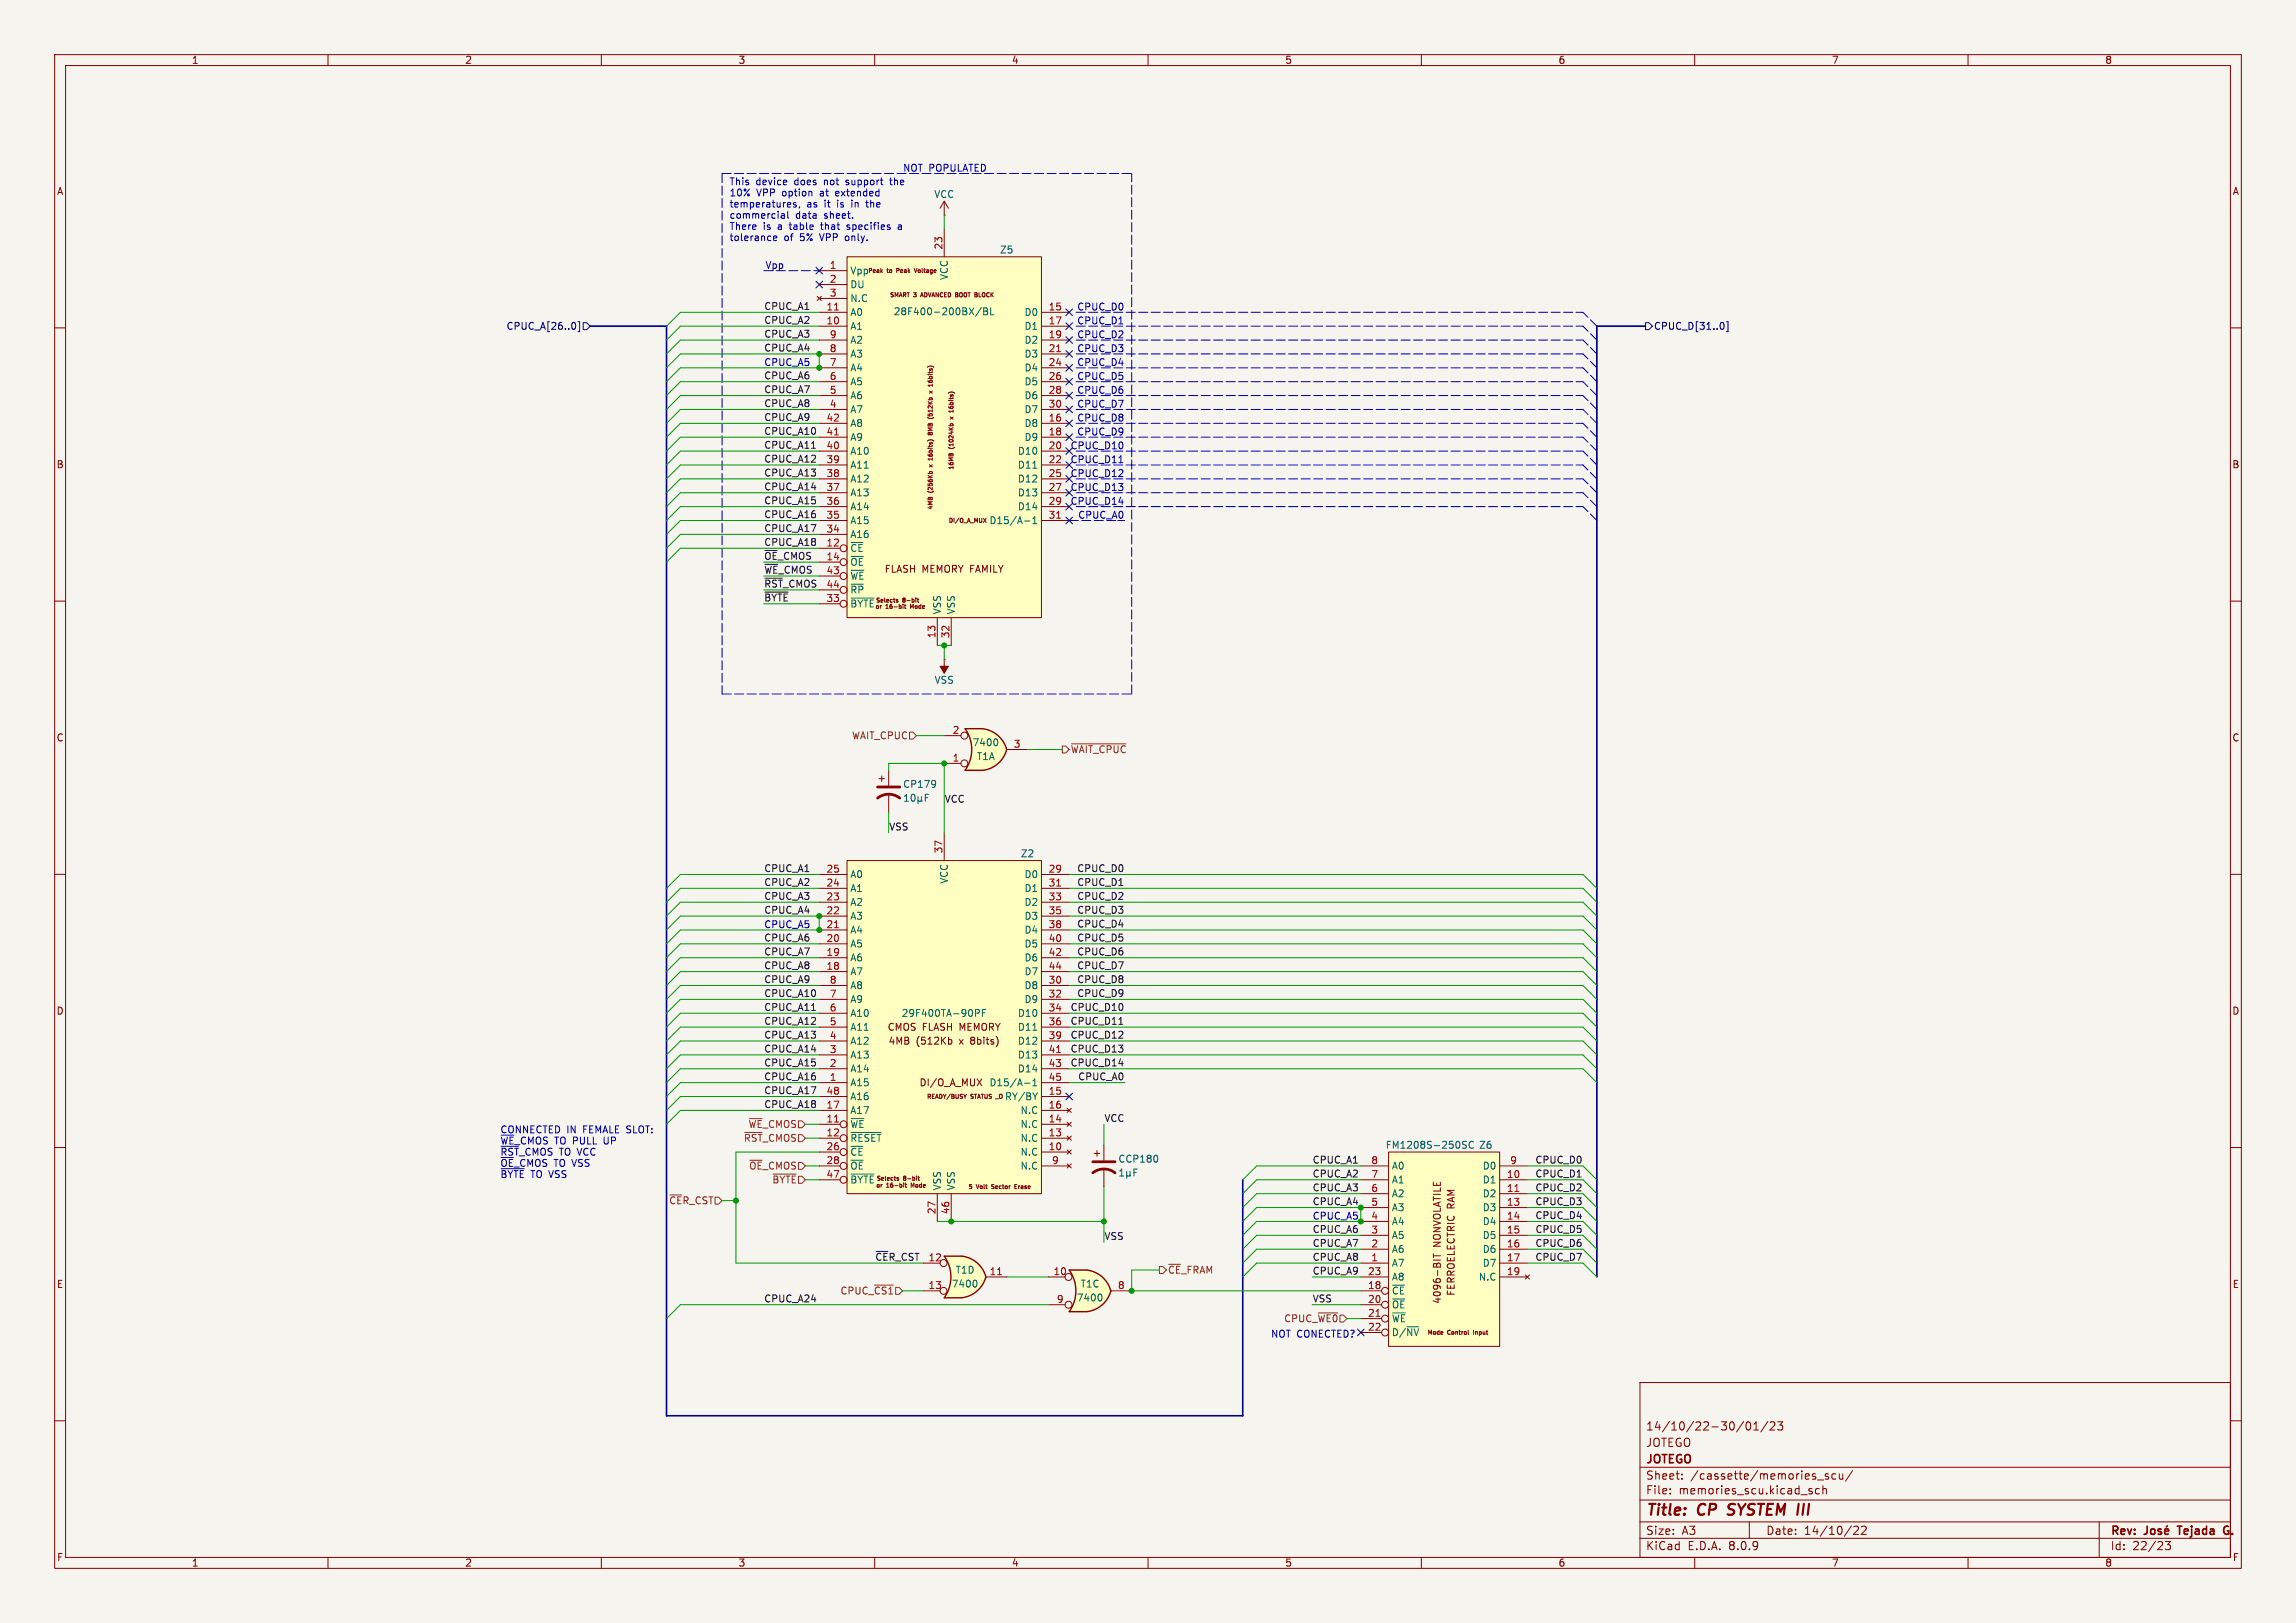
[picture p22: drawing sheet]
<svg xmlns="http://www.w3.org/2000/svg" width="420mm" height="297mm" viewBox="0 0 420 297" stroke-linecap="round" stroke-linejoin="round" font-family="sans-serif">
<defs><g id="words">
<g font-size="2.8" fill="#840000">
<text x="301" y="277.9">Title:</text>
<text x="310.6" y="277.9">CP</text>
<text x="317" y="277.9">SYSTEM III</text>
</g>
<g font-size="2.1" fill="#840000">
<text x="301" y="262">14/10/22-30/01/23</text>
<text x="301" y="268.2">JOTEGO</text>
<text x="301" y="265">JOTEGO</text>
<text x="301" y="273.7">File:</text>
<text x="301" y="271">Sheet:</text>
<text x="307.1" y="273.7">memories_scu.kicad_sch</text>
<text x="309.2" y="271">/cassette/memories_scu/</text>
<text x="301" y="281.1">Size:</text>
<text x="307.6" y="281.1">A3</text>
<text x="323" y="281.1">Date:</text>
<text x="330" y="281.1">14/10/22</text>
<text x="386" y="281.3">Rev:</text>
<text x="399.1" y="281.3">Tejada</text>
<text x="408.1" y="281.3">G.</text>
<text x="301" y="283.9">KiCad</text>
<text x="308.7" y="283.9">E.D.A.</text>
<text x="316.3" y="283.9">8.0.9</text>
<text x="386" y="283.9">Id:</text>
<text x="390.1" y="283.9">22/23</text>
</g>
<g font-size="1.8" fill="#840000">
<text x="35" y="11.9">1</text>
<text x="85" y="11.9">2</text>
<text x="135" y="11.9">3</text>
<text x="185" y="11.9">4</text>
<text x="235" y="11.9">5</text>
<text x="285" y="11.9">6</text>
<text x="335" y="11.9">7</text>
<text x="385" y="11.9">8</text>
<text x="10.3" y="35.9">A</text>
<text x="408.3" y="35.9">A</text>
<text x="10.3" y="85.9">B</text>
<text x="408.2" y="85.9">B</text>
<text x="161.7" y="105">FLASH MEMORY FAMILY</text>
<text x="10.3" y="135.9">C</text>
<text x="408.2" y="135.9">C</text>
<text x="10.3" y="185.9">D</text>
<text x="408.2" y="185.9">D</text>
<text x="162.3" y="188.8">CMOS FLASH MEMORY</text>
<text x="162.4" y="191.4">4MB</text>
<text x="167.6" y="191.4">(512Kb</text>
<text x="175.7" y="191.4">x</text>
<text x="177.9" y="191.4">8bits)</text>
<text x="168.1" y="199">DI/O_A_MUX</text>
<text x="263.8" y="228.2" transform="rotate(-90 263.8 228.2)">NONVOLATILE</text>
<text x="10.3" y="235.9">E</text>
<text x="263.8" y="238.7" transform="rotate(-90 263.8 238.7)">4096-BIT</text>
<text x="266.3" y="237.2" transform="rotate(-90 266.3 237.2)">FERROELECTRIC RAM</text>
<text x="408.3" y="235.9">E</text>
<text x="10.3" y="285.9">F</text>
<text x="35" y="286.9">1</text>
<text x="85" y="286.9">2</text>
<text x="135" y="286.9">3</text>
<text x="185" y="286.9">4</text>
<text x="235" y="286.9">5</text>
<text x="285" y="286.9">6</text>
<text x="335" y="286.9">7</text>
<text x="385" y="286.9">8</text>
<text x="408.3" y="285.9">F</text>
</g>
<g font-size="1.8" fill="#0000c2">
<text x="133.3" y="34">This</text>
<text x="138.3" y="34">device</text>
<text x="145.4" y="34">does</text>
<text x="151" y="34">not</text>
<text x="155.2" y="34">support</text>
<text x="163.5" y="34">the</text>
<text x="165.1" y="31.5">NOT POPULATED</text>
<text x="133.3" y="36">10%</text>
<text x="133.3" y="38.1">temperatures,</text>
<text x="133.3" y="40.1">commercial</text>
<text x="138.4" y="36">VPP</text>
<text x="143.2" y="36">option</text>
<text x="145.5" y="40.1">data</text>
<text x="147.6" y="38.1">as</text>
<text x="150.3" y="36">at</text>
<text x="150.9" y="40.1">sheet.</text>
<text x="150.9" y="38.1">it</text>
<text x="153.3" y="36">extended</text>
<text x="153.4" y="38.1">is</text>
<text x="156.2" y="38.1">in</text>
<text x="159.2" y="38.1">the</text>
<text x="133.3" y="42.2">There</text>
<text x="133.3" y="44.2">tolerance</text>
<text x="139.6" y="42.2">is</text>
<text x="142.4" y="42.2">a</text>
<text x="143.4" y="44.2">of</text>
<text x="144.7" y="42.2">table</text>
<text x="146.5" y="44.2">5%</text>
<text x="150.3" y="44.2">VPP</text>
<text x="150.7" y="42.2">that</text>
<text x="155.1" y="44.2">only.</text>
<text x="155.6" y="42.2">specifies</text>
<text x="139.9" y="49.3">Vpp</text>
<text x="196.9" y="56.9">CPUC_D0</text>
<text x="196.9" y="59.4">CPUC_D1</text>
<text x="196.9" y="64.5">CPUC_D3</text>
<text x="196.9" y="62">CPUC_D2</text>
<text x="139.7" y="67.1">CPUC_A5</text>
<text x="196.9" y="69.6">CPUC_D5</text>
<text x="196.9" y="67.1">CPUC_D4</text>
<text x="196.9" y="77.2">CPUC_D8</text>
<text x="196.9" y="74.7">CPUC_D7</text>
<text x="196.9" y="72.1">CPUC_D6</text>
<text x="195.7" y="82.3">CPUC_D10</text>
<text x="196.9" y="79.8">CPUC_D9</text>
<text x="195.7" y="84.8">CPUC_D11</text>
<text x="195.7" y="89.9">CPUC_D13</text>
<text x="195.7" y="87.4">CPUC_D12</text>
<text x="195.7" y="92.5">CPUC_D14</text>
<text x="197.1" y="95">CPUC_A0</text>
<text x="139.7" y="169.9">CPUC_A5</text>
<text x="91.4" y="207.5">CONNECTED IN</text>
<text x="91.4" y="209.5">~{WE}_CMOS</text>
<text x="101.4" y="209.5">TO PULL</text>
<text x="106.8" y="207.5">FEMALE SLOT:</text>
<text x="110.7" y="209.5">UP</text>
<text x="91.4" y="211.6">~{RST}_CMOS</text>
<text x="91.4" y="213.6">~{OE}_CMOS</text>
<text x="91.4" y="215.6">~{BYTE}</text>
<text x="97.1" y="215.6">TO VSS</text>
<text x="101.3" y="213.6">TO VSS</text>
<text x="102.3" y="211.6">TO VCC</text>
<text x="240" y="223.3">CPUC_A5</text>
<text x="232.4" y="244.9">NOT CONECTED?</text>
</g>
<g font-size="1.8" fill="#006464">
<text x="170.8" y="36.4">VCC</text>
<text x="182.8" y="46.6">Z5</text>
<text x="155.4" y="50.4">Vpp</text>
<text x="155.4" y="52.9">DU</text>
<text x="173.6" y="51.3" transform="rotate(-90 173.6 51.3)">VCC</text>
<text x="155.4" y="58">A0</text>
<text x="155.4" y="55.5">N.C</text>
<text x="163.4" y="57.9">28F400-200BX/BL</text>
<text x="187.3" y="58">D0</text>
<text x="155.4" y="60.6">A1</text>
<text x="155.4" y="65.6">A3</text>
<text x="155.4" y="63.1">A2</text>
<text x="187.3" y="60.6">D1</text>
<text x="187.3" y="63.1">D2</text>
<text x="187.3" y="65.6">D3</text>
<text x="155.4" y="70.7">A5</text>
<text x="155.4" y="68.2">A4</text>
<text x="187.3" y="68.2">D4</text>
<text x="187.3" y="70.7">D5</text>
<text x="155.4" y="75.8">A7</text>
<text x="155.4" y="73.3">A6</text>
<text x="187.3" y="73.3">D6</text>
<text x="187.3" y="75.8">D7</text>
<text x="155.4" y="83.4">A10</text>
<text x="155.4" y="80.9">A9</text>
<text x="155.4" y="78.3">A8</text>
<text x="186.1" y="83.4">D10</text>
<text x="187.3" y="78.3">D8</text>
<text x="187.3" y="80.9">D9</text>
<text x="155.4" y="88.5">A12</text>
<text x="155.4" y="86">A11</text>
<text x="186.1" y="86">D11</text>
<text x="186.1" y="88.5">D12</text>
<text x="155.4" y="93.6">A14</text>
<text x="155.4" y="91">A13</text>
<text x="186.1" y="91">D13</text>
<text x="186.1" y="93.6">D14</text>
<text x="155.4" y="101.2">~{CE}</text>
<text x="155.4" y="98.7">A16</text>
<text x="155.4" y="96.1">A15</text>
<text x="180.9" y="96.1">D15/A-1</text>
<text x="155.4" y="103.7">~{OE}</text>
<text x="155.4" y="106.3">~{WE}</text>
<text x="155.4" y="111.4">~{BYTE}</text>
<text x="155.4" y="108.8">~{RP}</text>
<text x="172.3" y="112.5" transform="rotate(-90 172.3 112.5)">VSS</text>
<text x="174.9" y="112.5" transform="rotate(-90 174.9 112.5)">VSS</text>
<text x="170.9" y="125.3">VSS</text>
<text x="177.8" y="136.8">7400</text>
<text x="178.6" y="139.3">T1A</text>
<text x="165.1" y="144.4">CP179</text>
<text x="155.4" y="160.9">A0</text>
<text x="173.6" y="161.8" transform="rotate(-90 173.6 161.8)">VCC</text>
<text x="186.6" y="157.1">Z2</text>
<text x="187.3" y="160.9">D0</text>
<text x="155.4" y="166">A2</text>
<text x="155.4" y="163.4">A1</text>
<text x="187.3" y="163.4">D1</text>
<text x="187.3" y="166">D2</text>
<text x="155.4" y="173.6">A5</text>
<text x="155.4" y="171">A4</text>
<text x="155.4" y="168.5">A3</text>
<text x="187.3" y="168.5">D3</text>
<text x="187.3" y="171">D4</text>
<text x="187.3" y="173.6">D5</text>
<text x="155.4" y="178.7">A7</text>
<text x="155.4" y="176.1">A6</text>
<text x="187.3" y="176.1">D6</text>
<text x="187.3" y="178.7">D7</text>
<text x="155.4" y="183.7">A9</text>
<text x="155.4" y="181.2">A8</text>
<text x="187.3" y="181.2">D8</text>
<text x="187.3" y="183.7">D9</text>
<text x="155.4" y="191.4">A12</text>
<text x="155.4" y="188.8">A11</text>
<text x="155.4" y="186.3">A10</text>
<text x="164.8" y="186.3">29F400TA-90PF</text>
<text x="186.1" y="186.3">D10</text>
<text x="186.1" y="188.8">D11</text>
<text x="186.1" y="191.4">D12</text>
<text x="155.4" y="196.4">A14</text>
<text x="155.4" y="193.9">A13</text>
<text x="186.1" y="193.9">D13</text>
<text x="186.1" y="196.4">D14</text>
<text x="155.4" y="199">A15</text>
<text x="155.4" y="201.5">A16</text>
<text x="180.9" y="199">D15/A-1</text>
<text x="183.7" y="201.5">RY/BY</text>
<text x="155.4" y="206.6">~{WE}</text>
<text x="155.4" y="209.1">~{RESET}</text>
<text x="155.4" y="204.1">A17</text>
<text x="186.6" y="209.1">N.C</text>
<text x="186.6" y="206.6">N.C</text>
<text x="186.6" y="204.1">N.C</text>
<text x="155.4" y="211.7">~{CE}</text>
<text x="155.4" y="214.2">~{OE}</text>
<text x="186.6" y="211.7">N.C</text>
<text x="186.6" y="214.2">N.C</text>
<text x="204.5" y="213">CCP180</text>
<text x="253.4" y="210.4">FM1208S-250SC</text>
<text x="254.5" y="214.2">A0</text>
<text x="270.5" y="210.4">Z6</text>
<text x="271.1" y="214.2">D0</text>
<text x="155.4" y="216.8">~{BYTE}</text>
<text x="172.3" y="217.9" transform="rotate(-90 172.3 217.9)">VSS</text>
<text x="174.9" y="217.9" transform="rotate(-90 174.9 217.9)">VSS</text>
<text x="254.5" y="221.8">A3</text>
<text x="254.5" y="219.3">A2</text>
<text x="254.5" y="216.8">A1</text>
<text x="271.1" y="216.8">D1</text>
<text x="271.1" y="219.3">D2</text>
<text x="271.1" y="221.8">D3</text>
<text x="254.5" y="226.9">A5</text>
<text x="254.5" y="224.4">A4</text>
<text x="271.1" y="224.4">D4</text>
<text x="271.1" y="226.9">D5</text>
<text x="174.7" y="233.3">T1D</text>
<text x="254.5" y="232">A7</text>
<text x="254.5" y="229.5">A6</text>
<text x="271.1" y="229.5">D6</text>
<text x="271.1" y="232">D7</text>
<text x="174" y="235.8">7400</text>
<text x="196.9" y="238.4">7400</text>
<text x="197.6" y="235.8">T1C</text>
<text x="254.5" y="237.1">~{CE}</text>
<text x="254.5" y="239.6">~{OE}</text>
<text x="254.5" y="234.5">A8</text>
<text x="270.4" y="234.5">N.C</text>
<text x="254.5" y="242.2">~{WE}</text>
<text x="254.5" y="244.7">D/~{NV}</text>
</g>
<g font-size="1.8" fill="#a90000">
<text x="172.5" y="45.8" transform="rotate(-90 172.5 45.8)">23</text>
<text x="151.7" y="49.3">1</text>
<text x="151.7" y="51.8">2</text>
<text x="151.1" y="59.4">10</text>
<text x="151.1" y="56.9">11</text>
<text x="151.7" y="54.4">3</text>
<text x="191.7" y="56.9">15</text>
<text x="191.7" y="59.4">17</text>
<text x="151.7" y="64.5">8</text>
<text x="151.7" y="62">9</text>
<text x="191.7" y="62">19</text>
<text x="191.7" y="64.5">21</text>
<text x="151.7" y="69.6">6</text>
<text x="151.7" y="67.1">7</text>
<text x="191.7" y="67.1">24</text>
<text x="191.7" y="69.6">26</text>
<text x="151.1" y="77.2">42</text>
<text x="151.7" y="74.7">4</text>
<text x="151.7" y="72.1">5</text>
<text x="191.7" y="77.2">16</text>
<text x="191.7" y="72.1">28</text>
<text x="191.7" y="74.7">30</text>
<text x="151.1" y="82.3">40</text>
<text x="151.1" y="79.8">41</text>
<text x="191.7" y="79.8">18</text>
<text x="191.7" y="82.3">20</text>
<text x="151.1" y="89.9">37</text>
<text x="151.1" y="87.4">38</text>
<text x="151.1" y="84.8">39</text>
<text x="191.7" y="84.8">22</text>
<text x="191.7" y="87.4">25</text>
<text x="191.7" y="89.9">27</text>
<text x="151.1" y="95">35</text>
<text x="151.1" y="92.5">36</text>
<text x="191.7" y="92.5">29</text>
<text x="191.7" y="95">31</text>
<text x="151.1" y="100.1">12</text>
<text x="151.1" y="97.5">34</text>
<text x="151.1" y="110.2">33</text>
<text x="171.2" y="116.9" transform="rotate(-90 171.2 116.9)">13</text>
<text x="173.7" y="116.9" transform="rotate(-90 173.7 116.9)">32</text>
<text x="174.2" y="134.4">2</text>
<text x="185.3" y="136.9">3</text>
<text x="174.2" y="139.4">1</text>
<text x="151.1" y="159.8">25</text>
<text x="172.5" y="156.3" transform="rotate(-90 172.5 156.3)">37</text>
<text x="191.7" y="159.8">29</text>
<text x="151.1" y="167.4">22</text>
<text x="151.1" y="164.8">23</text>
<text x="151.1" y="162.3">24</text>
<text x="191.7" y="162.3">31</text>
<text x="191.7" y="164.8">33</text>
<text x="191.7" y="167.4">35</text>
<text x="151.1" y="172.5">20</text>
<text x="151.1" y="169.9">21</text>
<text x="191.7" y="169.9">38</text>
<text x="191.7" y="172.5">40</text>
<text x="151.1" y="177.5">18</text>
<text x="151.1" y="175">19</text>
<text x="191.7" y="175">42</text>
<text x="191.7" y="177.5">44</text>
<text x="151.7" y="185.2">6</text>
<text x="151.7" y="182.6">7</text>
<text x="151.7" y="180.1">8</text>
<text x="191.7" y="180.1">30</text>
<text x="191.7" y="182.6">32</text>
<text x="191.7" y="185.2">34</text>
<text x="151.7" y="190.2">4</text>
<text x="151.7" y="187.7">5</text>
<text x="191.7" y="187.7">36</text>
<text x="191.7" y="190.2">39</text>
<text x="151.7" y="197.9">1</text>
<text x="151.7" y="195.3">2</text>
<text x="151.7" y="192.8">3</text>
<text x="191.7" y="192.8">41</text>
<text x="191.7" y="195.3">43</text>
<text x="191.7" y="197.9">45</text>
<text x="151.1" y="202.9">17</text>
<text x="151.1" y="200.4">48</text>
<text x="191.7" y="200.4">15</text>
<text x="191.7" y="202.9">16</text>
<text x="151.1" y="205.5">11</text>
<text x="151.1" y="208">12</text>
<text x="191.7" y="208">13</text>
<text x="191.7" y="205.5">14</text>
<text x="151.1" y="210.6">26</text>
<text x="151.1" y="213.1">28</text>
<text x="151.1" y="215.6">47</text>
<text x="191.7" y="210.6">10</text>
<text x="192.3" y="213.1">9</text>
<text x="250.8" y="215.6">7</text>
<text x="250.8" y="213.1">8</text>
<text x="275.5" y="215.6">10</text>
<text x="276.2" y="213.1">9</text>
<text x="250.8" y="220.7">5</text>
<text x="250.8" y="218.2">6</text>
<text x="275.5" y="218.2">11</text>
<text x="275.5" y="220.7">13</text>
<text x="171.2" y="222.3" transform="rotate(-90 171.2 222.3)">27</text>
<text x="173.7" y="222.3" transform="rotate(-90 173.7 222.3)">46</text>
<text x="250.8" y="225.8">3</text>
<text x="250.8" y="223.3">4</text>
<text x="275.5" y="223.3">14</text>
<text x="275.5" y="225.8">15</text>
<text x="180.9" y="233.4">11</text>
<text x="192.6" y="233.4">10</text>
<text x="250.1" y="233.4">23</text>
<text x="250.8" y="230.9">1</text>
<text x="250.8" y="228.3">2</text>
<text x="275.5" y="228.3">16</text>
<text x="275.5" y="230.9">17</text>
<text x="275.5" y="233.4">19</text>
<text x="169.8" y="236">13</text>
<text x="193.2" y="238.5">9</text>
<text x="204.4" y="236">8</text>
<text x="250.1" y="236">18</text>
<text x="250.1" y="238.5">20</text>
<text x="250.1" y="241">21</text>
<text x="250.1" y="243.6">22</text>
</g>
<g font-size="1.8" fill="#0f0f0f">
<text x="139.7" y="59.3">CPUC_A2</text>
<text x="139.7" y="56.8">CPUC_A1</text>
<text x="139.7" y="61.9">CPUC_A3</text>
<text x="139.7" y="64.4">CPUC_A4</text>
<text x="139.7" y="69.5">CPUC_A6</text>
<text x="139.7" y="74.6">CPUC_A8</text>
<text x="139.7" y="77.1">CPUC_A9</text>
<text x="139.7" y="72">CPUC_A7</text>
<text x="139.7" y="82.2">CPUC_A11</text>
<text x="139.7" y="79.7">CPUC_A10</text>
<text x="139.7" y="89.8">CPUC_A14</text>
<text x="139.7" y="87.3">CPUC_A13</text>
<text x="139.7" y="84.7">CPUC_A12</text>
<text x="139.7" y="94.9">CPUC_A16</text>
<text x="139.7" y="92.4">CPUC_A15</text>
<text x="139.7" y="100">CPUC_A18</text>
<text x="139.7" y="97.4">CPUC_A17</text>
<text x="139.7" y="102.5">~{OE}_CMOS 14</text>
<text x="139.7" y="107.6">~{RST}_CMOS44</text>
<text x="139.7" y="105.1">~{WE}_CMOS43</text>
<text x="139.7" y="110.1">~{BYTE}</text>
<text x="162.6" y="152.1">VSS</text>
<text x="139.7" y="159.7">CPUC_A1</text>
<text x="196.9" y="159.7">CPUC_D0</text>
<text x="139.7" y="164.8">CPUC_A3</text>
<text x="139.7" y="167.3">CPUC_A4</text>
<text x="139.7" y="162.2">CPUC_A2</text>
<text x="196.9" y="164.8">CPUC_D2</text>
<text x="196.9" y="162.2">CPUC_D1</text>
<text x="196.9" y="167.3">CPUC_D3</text>
<text x="139.7" y="172.4">CPUC_A6</text>
<text x="196.9" y="172.4">CPUC_D5</text>
<text x="196.9" y="169.8">CPUC_D4</text>
<text x="139.7" y="174.9">CPUC_A7</text>
<text x="139.7" y="177.5">CPUC_A8</text>
<text x="139.7" y="180">CPUC_A9</text>
<text x="196.9" y="174.9">CPUC_D6</text>
<text x="196.9" y="177.5">CPUC_D7</text>
<text x="196.9" y="180">CPUC_D8</text>
<text x="139.7" y="185.1">CPUC_A11</text>
<text x="139.7" y="182.5">CPUC_A10</text>
<text x="195.7" y="185.1">CPUC_D10</text>
<text x="196.9" y="182.5">CPUC_D9</text>
<text x="139.7" y="190.2">CPUC_A13</text>
<text x="139.7" y="187.6">CPUC_A12</text>
<text x="195.7" y="190.2">CPUC_D12</text>
<text x="195.7" y="187.6">CPUC_D11</text>
<text x="139.7" y="192.7">CPUC_A14</text>
<text x="139.7" y="197.8">CPUC_A16</text>
<text x="139.7" y="195.2">CPUC_A15</text>
<text x="195.7" y="195.2">CPUC_D14</text>
<text x="195.7" y="192.7">CPUC_D13</text>
<text x="197.1" y="197.8">CPUC_A0</text>
<text x="139.7" y="200.3">CPUC_A17</text>
<text x="139.7" y="202.9">CPUC_A18</text>
<text x="201.9" y="205.4">VCC</text>
<text x="240" y="215.6">CPUC_A2</text>
<text x="240" y="213">CPUC_A1</text>
<text x="280.8" y="213">CPUC_D0</text>
<text x="280.8" y="215.6">CPUC_D1</text>
<text x="240" y="220.6">CPUC_A4</text>
<text x="240" y="218.1">CPUC_A3</text>
<text x="280.8" y="220.6">CPUC_D3</text>
<text x="280.8" y="218.1">CPUC_D2</text>
<text x="201.9" y="227">VSS</text>
<text x="240" y="225.7">CPUC_A6</text>
<text x="280.8" y="223.2">CPUC_D4</text>
<text x="280.8" y="225.7">CPUC_D5</text>
<text x="160" y="230.8">~{CE}R_CST12</text>
<text x="240" y="228.3">CPUC_A7</text>
<text x="240" y="230.8">CPUC_A8</text>
<text x="240" y="233.3">CPUC_A9</text>
<text x="280.8" y="228.3">CPUC_D6</text>
<text x="280.8" y="230.8">CPUC_D7</text>
<text x="139.7" y="238.4">CPUC_A24</text>
<text x="240" y="238.4">VSS</text>
</g>
<g font-size="1.8" fill="#000084">
<text x="92.6" y="60.6">CPUC_A[26..0]</text>
<text x="302.5" y="60.6">CPUC_D[31..0]</text>
</g>
<g font-size="1.8" fill="#725600">
<text x="155.8" y="135.5">WAIT_CPUC</text>
<text x="195.8" y="138">~{WAIT_CPUC}</text>
<text x="136" y="209.1">~{RST}_CMOS</text>
<text x="136.8" y="206.6">~{WE}_CMOS</text>
<text x="136.9" y="214.2">~{OE}_CMOS</text>
<text x="122.3" y="220.6">~{CE}R_CST</text>
<text x="141.2" y="216.8">~{BYTE}</text>
<text x="213.6" y="233.3">~{CE}_FRAM</text>
<text x="153.6" y="237.1">CPUC_~{CS1}</text>
<text x="234.8" y="242.2">CPUC_~{WE0}</text>
</g>
<text font-size="1.1" fill="#006464" x="158.8" y="50.1">Peak</text>
<g font-size="1.1" fill="#840000">
<text x="162.2" y="50.1">to</text>
<text x="164" y="50.1">Peak</text>
<text x="167.5" y="50.1">Voltage</text>
<text x="162.8" y="54.5">SMART 3</text>
<text x="168.5" y="54.5">ADVANCED BOOT BLOCK</text>
<text x="170.7" y="71.3" transform="rotate(-90 170.7 71.3)">x</text>
<text x="170.7" y="70" transform="rotate(-90 170.7 70)">16bits)</text>
<text x="170.7" y="76.2" transform="rotate(-90 170.7 76.2)">(512Kb</text>
<text x="174.5" y="76.6" transform="rotate(-90 174.5 76.6)">x</text>
<text x="174.5" y="75.3" transform="rotate(-90 174.5 75.3)">16bits)</text>
<text x="170.7" y="79.3" transform="rotate(-90 170.7 79.3)">8MB</text>
<text x="174.5" y="82.2" transform="rotate(-90 174.5 82.2)">(1024Kb</text>
<text x="170.7" y="85.4" transform="rotate(-90 170.7 85.4)">x</text>
<text x="170.7" y="84" transform="rotate(-90 170.7 84)">16bits)</text>
<text x="174.5" y="86" transform="rotate(-90 174.5 86)">16MB</text>
<text x="170.7" y="93.3" transform="rotate(-90 170.7 93.3)">4MB</text>
<text x="170.7" y="90.2" transform="rotate(-90 170.7 90.2)">(256Kb</text>
<text x="173.5" y="95.8">DI/O_A_MUX</text>
<text x="160.1" y="111.5">or</text>
<text x="160.2" y="110.4">Selects</text>
<text x="162" y="111.5">16-bit</text>
<text x="165.1" y="110.4">8-bit</text>
<text x="166.6" y="111.5">Mode</text>
<text x="169.5" y="201.2">READY/BUSY</text>
<text x="177.5" y="201.2">STATUS _O</text>
<text x="160.2" y="217.4">or</text>
<text x="160.3" y="216.2">Selects</text>
<text x="162.1" y="217.4">16-bit</text>
<text x="165.2" y="216.2">8-bit</text>
<text x="166.7" y="217.4">Mode</text>
<text x="177.1" y="217.7">5</text>
<text x="178.6" y="217.7">Volt</text>
<text x="181.4" y="217.7">Sector</text>
<text x="185.8" y="217.7">Erase</text>
<text x="261.1" y="244.4">Mode</text>
<text x="264.7" y="244.4">Control</text>
<text x="269.6" y="244.4">Input</text>
</g>
</g></defs>
<path d="M0 0h420v297h-420z" fill="#f5f4ef" stroke="#f5f4ef" stroke-width=".18"/>
<g fill="none" stroke="#840000" stroke-width=".18">
<path d="M10 10h400v277h-400zM12 12h396v273h-396zM60 10v2M110 10v2M160 10v2M210 10v2M260 10v2M310 10v2M360 10v2M10 60h2M408 60h2M10 110h2"/>
<path d="M408 110h2M10 160h2M408 160h2M10 210h2M408 210h2M300 253h108v32h-108zM10 260h2M300 278.5h108M300 274.5h108M300 268.5h108M305.5 273.2v.2M305.5 272.5v.1"/>
<path d="M307.7 270.5v.2M307.7 269.8v.1M318.9 260.1l-1.2 1.9M319.5 260.3l.2-.1a.8 .8 0 0 1 .6 .7 .8 .8 0 0 1-.6 .8l-.2-.2-.1-.4zM320 278.5v3M320.8 261.7h.9M320.8 260.6l.4-.4v1.5M323.4 260.1l-1.3 1.9M323.8 260.3l.6-.1 .2 .1 .1 .3-1 1.1h1M325.2 260.2h.9l-.5 .6 .4 .1v.6l-.2 .2h-.4l-.2-.2M331.1 272.9l.3 .1 .1 .2-.2 .2h-.3M331.1 272.4l.3 .1"/>
<path d="M332.4 270.8h1.2M332.8 272.5l-.4-.1-.3 .3v.4l.1 .2h.6M333.4 272.5l.3-.1 .3 .1 .1 .9M333.4 271.9v1.5M334.4 269.8l-.3-.1-.2 .2v.2l.5 .2v.3h-.5M335.8 269.8l-.4-.1-.3 .3v.4l.1 .2h.6M336.4 269.7l.1 .9 .4 .1 .2-.2M337.1 269.7v1M338.9 269.1l-1.3 1.9M339.1 279.4l.6-.1 .2 .1v.3l-.9 1.1h.9M340.5 279.4l.6-.1 .2 .1 .1 .3-1 1.1h1M384 278.5v6.5"/>
<path d="M408 260h2M60 285v2M110 285v2M160 285v2M210 285v2M260 285v2M300 281.5h108M310 285v2M360 285v2M396.1 282.1h.9l-.5 .6 .4 .1v.6l-.2 .2h-.4l-.2-.2"/>
</g>
<path d="M392.8 279.3v1.1a.48 .48 0 0 1-.6 .4M393.5 279.9l.4-.1 .3 .3v.4l-.3 .3-.4-.1-.1-.2v-.4zM395.3 279.9l-.3-.1-.2 .2v.2l.5 .2v.3h-.5M396.5 279.2l-.2 .2M398.3 279.3h.8M407.5 279.3a.75 .75 0 0 0-.7 .7 .75 .75 0 0 0 .6 .8l.2-.1M396 280.3l.7-.2-.1-.2-.4-.1-.2 .2v.7h.6M407.4 280.1h.3" fill="none" stroke="#840000" stroke-width=".3"/>
<path d="M316 277.1l.3 .1M316.3 275.4l-.1 .2 .1 .4" fill="none" stroke="#840000" stroke-width=".4"/>
<path d="M175.3 232.3l5 1.4a5.2 5.2 0 0 1-4.4 3.8z" fill="#ffffc2" stroke="#ffffc2" stroke-width=".18"/>
<path d="M172.7 237.5h3.2M172.7 229.9h3.2" fill="none" stroke="#ffffc2" stroke-width=".18"/>
<path d="M172.7 229.9h3.2v7.6h-3.2a6.7 6.7 0 0 0 0-7.6z" fill="#ffffc2"/>
<g fill="#ffffc2" stroke="#ffffc2" stroke-width=".18">
<path d="M175.9 229.9a5.1 5.1 0 0 1 4.4 3.8l-4.9 1.3z"/>
<path d="M198.8 232.4a5.2 5.2 0 0 1 4.4 3.8l-5 1.4z"/>
</g>
<path d="M175.9 229.9h-3.2a6.6 6.6 0 0 1 0 7.6h3.2M175.9 229.9a5.1 5.1 0 0 1 4.4 3.8M180.3 233.7a5.2 5.2 0 0 1-4.4 3.8" fill="none" stroke="#840000" stroke-width=".25"/>
<g fill="none" stroke="#840000" stroke-width=".18">
<path d="M168.9 231.1h3.1M168.9 236.2h3.1M180.3 233.7h3.8"/>
<circle cx="172.6" cy="236.2" r=".63"/>
<circle cx="172.6" cy="231.1" r=".63"/>
</g>
<path d="M182.5 233.3h.7" fill="none" stroke="#a90000" stroke-width=".18"/>
<path d="M178.4 234.3a.79 .79 0 0 1 0 1.2" fill="none" stroke="#006464" stroke-width=".18"/>
<path d="M195.6 232.4h3.2M195.6 240h3.2" fill="none" stroke="#ffffc2" stroke-width=".18"/>
<path d="M195.6 232.4h3.2v7.6h-3.2a6.6 6.6 0 0 0 0-7.6z" fill="#ffffc2"/>
<path d="M198.2 234.9l5 1.3a5.1 5.1 0 0 1-4.4 3.8z" fill="#ffffc2" stroke="#ffffc2" stroke-width=".18"/>
<path d="M198.8 232.4h-3.2a6.6 6.6 0 0 1 0 7.6h3.2M198.8 232.4a5.2 5.2 0 0 1 4.4 3.8M203.2 236.2a5.1 5.1 0 0 1-4.4 3.8" fill="none" stroke="#840000" stroke-width=".25"/>
<g fill="none" stroke="#840000" stroke-width=".18">
<path d="M172.7 39.4h.1M172.7 36.8l-.7 1.3M172.7 36.8v2.6M172.7 36.8l.8 1.3M191.8 233.7h3M191.8 238.8h3M203.2 236.2h3.8"/>
<circle cx="195.5" cy="238.8" r=".63"/>
<circle cx="195.5" cy="233.7" r=".63"/>
</g>
<path d="M201.3 236.8a.79 .79 0 0 1 0 1.3" fill="none" stroke="#006464" stroke-width=".18"/>
<path d="M154.9 47h35.6v66h-35.6z" fill="#ffffc2"/>
<g fill="none" stroke="#840000" stroke-width=".18">
<path d="M149.5 54.2l.7 .8M149.9 49.5h5M149.9 59.7h5M149.9 57.2h5M149.9 52.1h5M149.9 54.6h5M150.2 54.2l-.7 .8M154.9 47h35.6v66h-35.6zM172.7 41.9v5.1M190.5 59.7h5.1M190.5 57.2h5.1M149.9 77.5h5"/>
<path d="M149.9 62.2h5M149.9 64.8h5M149.9 67.3h5M149.9 69.9h5M149.9 72.4h5M149.9 74.9h5M169.7 76.4a.9 .9 0 0 0 1.1 0M170 71.6l.5 .4M170.5 70.3v.4M170.5 71.6l-.5 .4M170.5 70.5h-.7l.1 .1M173.7 71.8h.7"/>
<path d="M173.9 77.9l-.1-.2 .2-.2 .3 .1v.3M190.5 77.5h5.1M190.5 62.2h5.1M190.5 64.8h5.1M190.5 67.3h5.1M190.5 69.9h5.1M190.5 72.4h5.1M190.5 74.9h5.1M149.9 80h5M149.9 82.6h5M149.9 85.1h5M149.9 87.6h5"/>
<path d="M149.9 90.2h5M149.9 92.7h5M149.9 95.3h5M149.9 97.8h5M169.9 80.6h.7M170.1 86.4l-.1 .2M170.1 86.3v.1M170.1 86.3h.4v.3M179.9 94.8l.5 .8M180.4 94.8l-.5 .8M190.5 80h5.1M190.5 82.6h5.1"/>
<path d="M190.5 85.1h5.1M190.5 87.6h5.1M190.5 90.2h5.1M190.5 92.7h5.1M190.5 95.3h5.1M149.9 100.3h3.8M149.9 102.9h3.8M149.9 110.5h3.8M149.9 105.4h3.8M149.9 108h3.8M164 109.9l.3 .2M164 109.7h.2"/>
<path d="M164.3 110.1l-.3 .1M164.3 110.1h.1M165.2 110.8v.5M165.4 110.8h.3M165.5 110.6v.6l.2 .1M167.5 109.4v.1M167.5 109.7v.5M167.8 109.7h.3M167.9 109.4v.7l.2 .1M171.4 113v5.1M174 113v5.1"/>
<circle cx="154.3" cy="100.3" r=".63"/>
<circle cx="154.3" cy="102.9" r=".63"/>
<circle cx="154.3" cy="107.9" r=".63"/>
<circle cx="154.3" cy="110.5" r=".63"/>
<circle cx="154.3" cy="105.4" r=".63"/>
</g>
<path d="M152.6 56.7h.8M152.6 79.6h.8M193.3 64.4h.7M193.3 94.8h.7" fill="none" stroke="#a90000" stroke-width=".18"/>
<path d="M179.5 56.3l-1.1 1.6M179.9 56.3h.5l.2 .3-.2 .3 .2 .2 .1 .3-.3 .2h-.5zM179.9 56.9h.5M181.2 56.3v1.3h.6M187.4 95.3h1M188.9 85.7h.7M188.9 95.8h.7M188.9 94.9l.4-.3v1.2M155.7 109.4h4.2" fill="none" stroke="#006464" stroke-width=".18"/>
<path d="M254 210.8h20.3v35.6h-20.3z" fill="#ffffc2"/>
<g fill="none" stroke="#840000" stroke-width=".18">
<path d="M172.7 120.7h.1M172.7 120.7v2.5M248.9 215.9h5.1M248.9 218.4h5.1M248.9 213.4h5.1M254 210.8h20.3v35.6h-20.3zM274.3 215.9h5.1M274.3 218.4h5.1M274.3 213.4h5.1M248.9 231.1h5.1M248.9 221h5.1M248.9 223.5h5.1"/>
<path d="M248.9 226.1h5.1M248.9 228.6h5.1M248.9 236.2h3.8M248.9 233.7h5.1M248.9 238.8h3.8M262.2 230.6h1.3M262.2 229.4v.8M262.2 229.8h1.3M274.3 231.1h5.1M274.3 221h5.1M274.3 223.5h5.1M274.3 226.1h5.1"/>
<path d="M274.3 228.6h5.1M274.3 233.7h5.1M279 233.3l.8 .8M279.8 233.3l-.8 .8M248.9 241.3h3.8M248.9 243.8h3.8M268.6 243.4v.7l.1 .1"/>
<circle cx="253.4" cy="236.2" r=".63"/>
<circle cx="253.4" cy="238.8" r=".63"/>
<circle cx="253.4" cy="241.3" r=".63"/>
<circle cx="253.4" cy="243.8" r=".63"/>
</g>
<path d="M277.1 218h.7M251.7 240.9h.7" fill="none" stroke="#a90000" stroke-width=".18"/>
<path d="M267.6 209.3l.5 .3 .1 .3-.2 .2h-.5M268.2 208.9h-.4l-.2 .1M269.5 209a.6 .6 0 0 0-.8 .4 .6 .6 0 0 0 .6 .7l.2-.1" fill="none" stroke="#006464" stroke-width=".18"/>
<path d="M172 121.9h1.5l-.8 1.3z" fill="#840000" stroke="#840000" stroke-width=".18"/>
<path d="M154.9 157.5h35.6v60.9h-35.6z" fill="#ffffc2"/>
<g fill="none" stroke="#840000" stroke-width=".18">
<path d="M154.9 157.5h35.6v60.9h-35.6zM160.8 142.5h1M161.3 142v1M162.6 141v2.8M162.6 145.3v3.3M172.7 152.4v5.1M149.9 177.8h5M149.9 175.3h5M149.9 172.7h5M149.9 170.2h5M149.9 167.6h5M149.9 165.1h5"/>
<path d="M149.9 162.6h5M149.9 160h5M190.5 177.8h5.1M190.5 175.3h5.1M190.5 172.7h5.1M190.5 170.2h5.1M190.5 167.6h5.1M190.5 165.1h5.1M190.5 162.6h5.1M190.5 160h5.1M149.9 198.1h5M149.9 195.6h5"/>
<path d="M149.9 193h5M149.9 180.3h5M149.9 182.9h5M149.9 185.4h5M149.9 188h5M149.9 190.5h5M173.6 190.2l.4 .1 .1 .2v.5l-.5 .1M178.7 197.4l.9 1.3M179.6 197.4l-.9 1.3M190.5 198.1h5.1M190.5 195.6h5.1M190.5 193h5.1"/>
<path d="M190.5 180.3h5.1M190.5 182.9h5.1M190.5 185.4h5.1M190.5 188h5.1M190.5 190.5h5.1M149.9 210.8h3.8M149.9 205.7h3.8M149.9 208.3h3.8M149.9 200.7h5M149.9 203.2h5M149.9 213.4h3.8M149.9 215.9h3.8"/>
<path d="M164.1 215.7l.3 .1-.3 .2M164.1 215.5h.3M165.3 216.5v.1M165.3 216.8v.5M165.6 216.8h.2M165.7 216.5v.7l.1 .1M167.7 215.2v.1M167.7 215.5v.5M167.9 215.5h.3M168 215.2v.7l.2 .1M171.4 218.4v5.1M174 218.4v5.1"/>
<path d="M176.8 200.2l-.3 .4M190.5 210.8h5.1M190.5 205.7h5.1M190.5 208.3h5.1M190.5 200.7h5.1M190.5 203.2h5.1M190.5 213.4h5.1M195.2 210.4l.8 .8M195.2 207.9l.8 .8M195.2 205.4l.8 .7M195.2 202.8l.8 .8M195.2 213l.8 .7"/>
<path d="M196 210.4l-.8 .8M196 207.9l-.8 .8M196 205.4l-.8 .7M196 202.8l-.8 .8M196 213l-.8 .7M200.2 211.1h1M200.7 210.6v1M201.9 209.6v2.7M201.9 213.9v3.3"/>
<circle cx="154.3" cy="205.7" r=".63"/>
<circle cx="154.3" cy="213.4" r=".63"/>
<circle cx="154.3" cy="208.3" r=".63"/>
<circle cx="154.3" cy="210.8" r=".63"/>
<circle cx="154.3" cy="215.9" r=".63"/>
</g>
<g fill="none" stroke="#006464" stroke-width=".18">
<path d="M165.5 146.6h.7M165.5 145.7l.3-.3v1.2M166.8 145.5l.2-.1a.68 .68 0 0 1 .4 .6 .68 .68 0 0 1-.4 .6l-.3-.5zM167.9 146.4l.2 .2h.3l.1-.2M167.9 145.8v1.3M168.5 146.4l.2 .2M168.5 145.8v.6M169.3 146h.4M169.9 145.4h-.6v1.2M171 142.9l.1 .6-.1 .5M171.1 143.4l-.1 .1M178.4 184.7h.5l.3 .3-.2 .3-.6 .1"/>
<path d="M179.7 185.3h.4M180.3 184.7h-.6v1.3M187.4 198.2h1M188.9 188.5h.7M188.9 198.7h.7M188.9 197.8l.4-.4v1.3M189.8 200l-.5 .6M155.7 204.7h2.3M155.7 207.2h5.5M155.7 214.9h4.2M204.8 215.2h.7M204.8 214.3l.4-.4v1.3"/>
<path d="M206.1 215l.2 .2h.2l.2-.2M206.1 214.4v1.2M206.7 215l.2 .2M206.7 214.4v.6M207.4 214.5h.4M208 213.9h-.6v1.3M211.7 211.5l.1 .4-.1 .6"/>
</g>
<path d="M152.6 169.8h.8M193.3 162.1h.7M193.3 192.6h.7M152.6 205.3h.8" fill="none" stroke="#a90000" stroke-width=".18"/>
<path d="M160.5 146.1a3.3 3.3 0 0 1 4.1 0M160.5 144h4.1M199.9 214.6a3.3 3.3 0 0 1 4.1 0M199.9 212.6h4.1" fill="none" stroke="#840000" stroke-width=".51"/>
<path d="M179.7 133.4a5.2 5.2 0 0 1 4.4 3.8l-5 1.3z" fill="#ffffc2" stroke="#ffffc2" stroke-width=".18"/>
<path d="M176.5 133.4h3.2M176.5 141h3.2" fill="none" stroke="#ffffc2" stroke-width=".18"/>
<path d="M176.5 133.4h3.2v7.6h-3.2a6.6 6.6 0 0 0 0-7.6z" fill="#ffffc2"/>
<path d="M179.2 135.9l4.9 1.3a5.1 5.1 0 0 1-4.4 3.8z" fill="#ffffc2" stroke="#ffffc2" stroke-width=".18"/>
<path d="M176.5 133.4h3.2a5.2 5.2 0 0 1 4.4 3.8 5.1 5.1 0 0 1-4.4 3.8h-3.2a6.6 6.6 0 0 0 0-7.6z" fill="none" stroke="#840000" stroke-width=".25"/>
<g fill="none" stroke="#840000" stroke-width=".18">
<path d="M172.7 139.7h3.1M172.7 134.6h3.1M184.1 137.2h3.9"/>
<circle cx="176.4" cy="139.7" r=".63"/>
<circle cx="176.4" cy="134.6" r=".63"/>
</g>
<path d="M182.2 135.2a.79 .79 0 0 1 0 1.3" fill="none" stroke="#006464" stroke-width=".18"/>
<path d="M166.4 134h.6l.6 .6-.6 .7h-.6zM194.3 136.5h.6l.7 .7-.7 .6h-.6zM196 136.1h10M136.2 207.2h3.2M141.4 214.9h4.2M160 235.2h3.4M212.1 231.8h.6l.7 .6-.7 .6h-.6zM241.1 240.3h3.6" fill="none" stroke="#725600" stroke-width=".18"/>
<g fill="none" stroke="#000084" stroke-width=".18">
<path d="M105.1 59.1l.2 .4-.2 .7M105.7 58.9h.3v1.8h-.3M106.7 59.1h.6l.6 .6-.6 .6h-.6zM149.3 51.5l1.2 1.2M149.3 48.9l1.2 1.2M150.5 51.5l-1.2 1.2M150.5 48.9l-1.2 1.2M195 56.5l1.2 1.3M195 59.1l1.2 1.2M196.2 56.5l-1.2 1.3M196.2 59.1l-1.2 1.2M301 59.1h.6l.7 .6-.7 .6h-.6z"/>
<path d="M315.1 59a.79 .79 0 0 1 0 1.3M315.8 58.9h.3v1.8h-.3M195 66.7l1.2 1.2M195 79.4l1.2 1.2M195 76.9l1.2 1.2M195 71.8l1.2 1.2M195 74.3l1.2 1.2M195 64.2l1.2 1.2M195 61.6l1.2 1.2M195 69.2l1.2 1.3M196.2 66.7l-1.2 1.2M196.2 79.4l-1.2 1.2"/>
<path d="M196.2 76.9l-1.2 1.2M196.2 71.8l-1.2 1.2M196.2 74.3l-1.2 1.2M196.2 64.2l-1.2 1.2M196.2 61.6l-1.2 1.2M196.2 69.2l-1.2 1.3M195 81.9l1.2 1.3M195 84.5l1.2 1.2M195 87l1.2 1.2M195 94.6l1.2 1.3M195 89.6l1.2 1.2M195 92.1l1.2 1.2"/>
<path d="M196.2 81.9l-1.2 1.3M196.2 84.5l-1.2 1.2M196.2 87l-1.2 1.2M196.2 94.6l-1.2 1.3M196.2 89.6l-1.2 1.2M196.2 92.1l-1.2 1.2M195 200.1l1.2 1.2M196.2 200.1l-1.2 1.2M248.3 243.2l1.2 1.2M249.5 243.2l-1.2 1.2"/>
</g>
<path d="M148.4 82h.8M139.9 105.8h3.2M139.9 108.4h4.2M172.9 145.5l.5 1.3 .4-1.3M174.9 145.7a.6 .6 0 0 0-.8 .4 .6 .6 0 0 0 .6 .7l.2-.1M176.2 145.7a.6 .6 0 0 0-.8 .4 .6 .6 0 0 0 .6 .7l.2-.1M148.4 184.9h.8M204.7 187.4h.7" fill="none" stroke="#0f0f0f" stroke-width=".18"/>
<g fill="none" stroke="#0000c2" stroke-width=".18">
<path d="M142.9 39.8l.2 .1h.4M142.9 39.2h.5l.1 .7M143.5 39.4l-.4 .1-.2 .1M144.1 38.7v1.1l.2 .1M145.6 37.1h-.3l-.2 .1 .1 .2 .4 .1v.3h-.5M146.3 37.8l-.1 .3M158.4 37.1h.4M158.5 36.6l.1 1.2M162.7 33h.5M162.9 32.5l.1 1.3M141.5 43.6l.6-.1-.1-.2-.3-.1-.2 .2 .1 .6h.4M154.9 41.9l.1 .1"/>
<path d="M155.1 41.1l-.2 .2 .2 .3M164.4 41.2h.4l.1 .8M164.9 41.4l-.4 .1-.2 .2 .2 .3 .4-.1M204.7 84.7h.7M91.7 209.8h3.2M91.7 213.9h4.2"/>
</g>
<g fill="none" stroke="#0000c2" stroke-width=".18" stroke-dasharray="1.7 .6">
<path d="M132.1 31.8v95.2M132.1 31.8h74.9M139.7 49.5h10.2M196.8 57.2h92.8M196.8 59.7h92.8M292.1 59.7l-2.5-2.5M196.8 64.8h92.8M196.8 62.2h92.8M196.8 69.9h92.8M196.8 74.9h92.8M196.8 67.3h92.8M196.8 72.4h92.8"/>
<path d="M196.8 77.5h92.8M292.1 74.9l-2.5-2.5M292.1 77.5l-2.5-2.6M292.1 69.9l-2.5-2.6M292.1 72.4l-2.5-2.5M292.1 64.8l-2.5-2.6M292.1 62.2l-2.5-2.5M292.1 67.3l-2.5-2.5M195.6 95.3h8.9M196.8 82.6h92.8M196.8 92.7h92.8M196.8 87.6h92.8"/>
<path d="M196.8 90.2h92.8M196.8 85.1h92.8M196.8 80h92.8M292.1 95.3l-2.5-2.6M292.1 80l-2.5-2.5M292.1 87.6l-2.5-2.5M292.1 92.7l-2.5-2.5M292.1 85.1l-2.5-2.5M292.1 82.6l-2.5-2.6M292.1 90.2l-2.5-2.6M132.1 127h74.9M207 127v-95.2"/>
</g>
<path d="M107.9 59.7h14v199.4h105.4v-43.2M301 59.7h-8.9v174" fill="none" stroke="#000084" stroke-width=".3"/>
<g fill="none" stroke="#009600" stroke-width=".18">
<path d="M172.7 39.4v2.5M149.9 57.2h-25.4l-2.6 2.5M149.9 59.7h-25.4l-2.6 2.5M121.9 67.3l2.6-2.5h25.4v2.5h-25.4l-2.6 2.6M149.9 69.9h-25.4l-2.6 2.5M149.9 74.9h-25.4l-2.6 2.6M149.9 72.4h-25.4l-2.6 2.5M149.9 62.2h-25.4l-2.6 2.6M149.9 77.5h-25.4l-2.6 2.5M149.9 97.8h-25.4l-2.6 2.5M149.9 85.1h-25.4l-2.6 2.5M149.9 80h-25.4l-2.6 2.6"/>
<path d="M149.9 90.2h-25.4l-2.6 2.5M149.9 95.3h-25.4l-2.6 2.5M149.9 87.6h-25.4l-2.6 2.6M149.9 92.7h-25.4l-2.6 2.6M149.9 82.6h-25.4l-2.6 2.5M139.7 102.9h10.2M139.7 108h10.2M139.7 105.4h10.2M139.7 110.5h10.2M149.9 100.3h-25.4l-2.6 2.6M171.4 118.1h2.6M172.7 118.1v2.6"/>
<path d="M167.6 134.6h5.1M188 137.2h6.3M162.6 141v-1.3h10.1v12.7M162.6 148.6v3.8M121.9 170.2l2.6-2.6h25.4v2.6h-25.4l-2.6 2.5M149.9 165.1h-25.4l-2.6 2.5M149.9 172.7h-25.4l-2.6 2.6M149.9 162.6h-25.4l-2.6 2.5M149.9 177.8h-25.4l-2.6 2.5M149.9 175.3h-25.4l-2.6 2.5M149.9 160h-25.4l-2.6 2.6M195.6 165.1h94l2.5 2.5"/>
<path d="M195.6 172.7h94l2.5 2.6M195.6 162.6h94l2.5 2.5M195.6 167.6h94l2.5 2.6M195.6 177.8h94l2.5 2.5M195.6 175.3h94l2.5 2.5M195.6 170.2h94l2.5 2.5M195.6 160h94l2.5 2.6M149.9 182.9h-25.4l-2.6 2.5M149.9 195.6h-25.4l-2.6 2.5M149.9 193h-25.4l-2.6 2.6M149.9 185.4h-25.4l-2.6 2.6M149.9 180.3h-25.4l-2.6 2.6"/>
<path d="M149.9 188h-25.4l-2.6 2.5M149.9 190.5h-25.4l-2.6 2.5M149.9 198.1h-25.4l-2.6 2.6M195.6 182.9h94l2.5 2.5M195.6 195.6h94l2.5 2.5M195.6 193h94l2.5 2.6M195.6 185.4h94l2.5 2.6M195.6 180.3h94l2.5 2.6M195.6 188h94l2.5 2.5M195.6 190.5h94l2.5 2.5M195.6 198.1h10.1M132.1 219.7h2.5"/>
<path d="M147.3 215.9h2.6M147.3 213.4h2.6M147.3 205.7h2.6M147.3 208.3h2.6M149.9 210.8h-15.3v20.3h34.3M149.9 203.2h-25.4l-2.6 2.5M149.9 200.7h-25.4l-2.6 2.5M201.9 205.7v3.9M201.9 217.2v10.1M248.9 215.9h-19l-2.6 2.5M248.9 213.4h-19l-2.6 2.5M248.9 218.4h-19l-2.6 2.6"/>
<path d="M279.4 215.9h10.2l2.5 2.5M279.4 213.4h10.2l2.5 2.5M279.4 218.4h10.2l2.5 2.6M165.1 236.2h3.8M171.4 223.5h30.5M184.1 233.7h7.7M191.8 238.8h-67.3l-2.6 2.5M212.1 232.4h-5.1v3.8h41.9M227.3 223.5l2.6-2.5h19v2.5h-19l-2.6 2.6M240 238.8h8.9M240 233.7h8.9M248.9 226.1h-19l-2.6 2.5"/>
<path d="M248.9 228.6h-19l-2.6 2.5M248.9 231.1h-19l-2.6 2.6M279.4 226.1h10.2l2.5 2.5M279.4 228.6h10.2l2.5 2.5M279.4 221h10.2l2.5 2.5M279.4 231.1h10.2l2.5 2.6M279.4 223.5h10.2l2.5 2.6M246.4 241.3h2.5"/>
</g>
<g fill="#009600" stroke="#009600" stroke-width=".18">
<circle cx="172.7" cy="118.1" r=".46"/>
<circle cx="149.9" cy="64.8" r=".46"/>
<circle cx="149.9" cy="67.3" r=".46"/>
<circle cx="172.7" cy="139.7" r=".46"/>
<circle cx="207" cy="236.2" r=".46"/>
<circle cx="174" cy="223.5" r=".46"/>
<circle cx="134.6" cy="219.7" r=".46"/>
<circle cx="201.9" cy="223.5" r=".46"/>
<circle cx="149.9" cy="167.6" r=".46"/>
<circle cx="149.9" cy="170.2" r=".46"/>
<circle cx="248.9" cy="223.5" r=".46"/>
<circle cx="248.9" cy="221" r=".46"/>
</g>
<use href="#words"/>
</svg>
